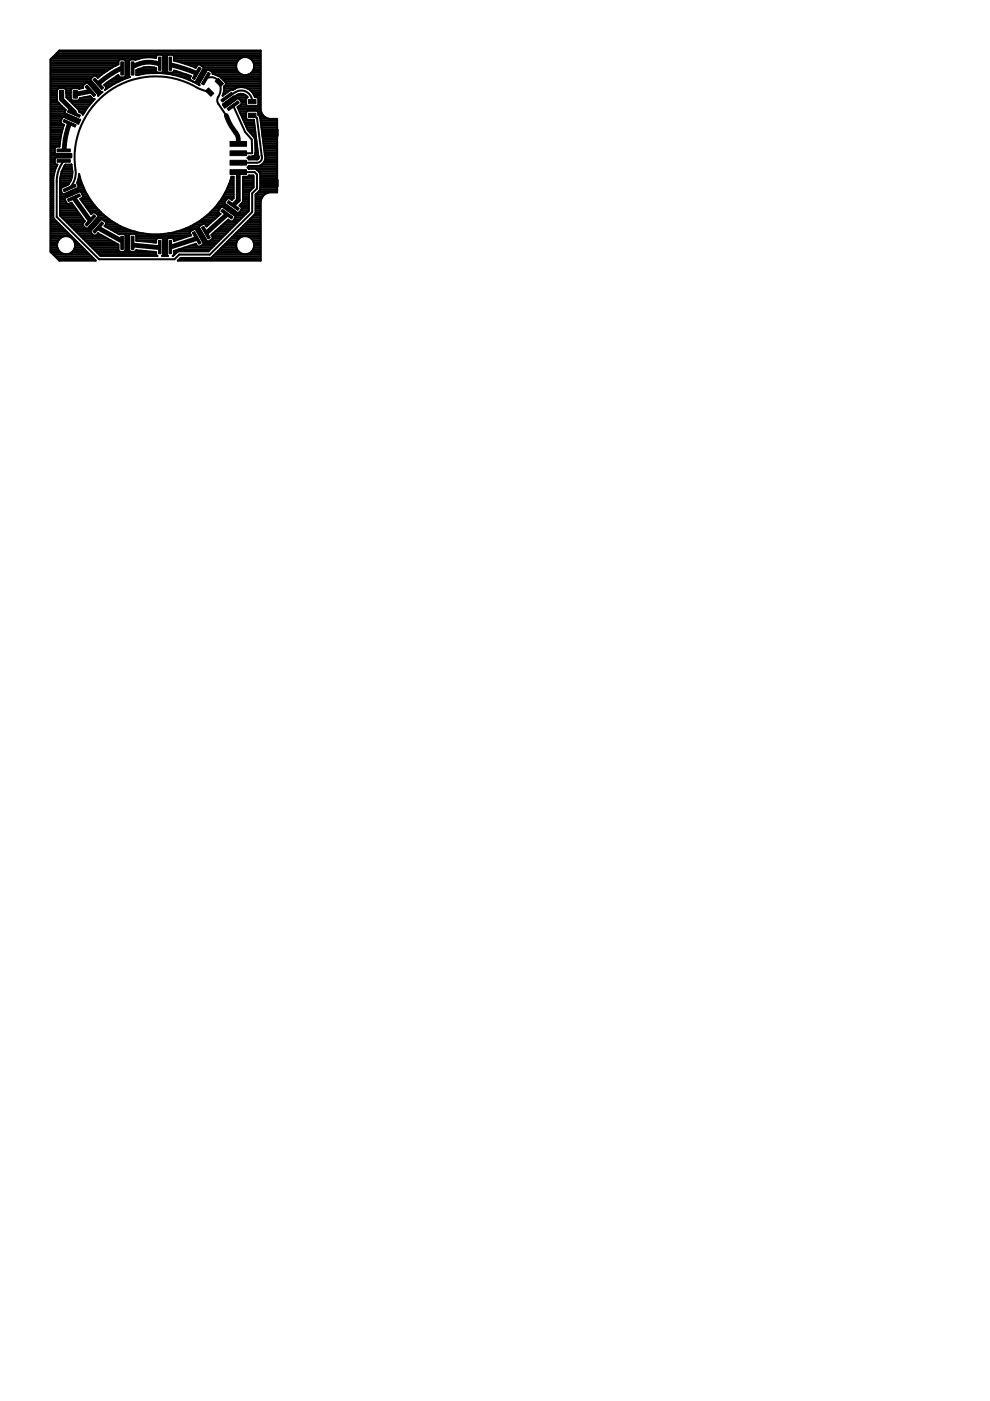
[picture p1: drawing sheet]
<svg xmlns="http://www.w3.org/2000/svg" width="210mm" height="297mm" viewBox="0 0 210 297" stroke-linecap="round" stroke-linejoin="round" font-family="sans-serif">
<g fill="#000" stroke="#000" stroke-width=".21">
<path d="M12.6 19.2h.9v1.6h-.9zM15.5 19.2h.9v1.6h-.9zM18.7 17.8l.8-.7 1.8 2.1-.7 .7zM19.7 16.9l.4-.4 1.9 2.1-.4 .4zM25.6 13.1h.6v2.8h-.6zM26.5 13.1h1v2.8h-1zM27.9 13.1h.5v2.8h-.5zM33.6 12.1h.5v2.8h-.5zM34.5 12.1h1v2.8h-1zM35.8 12.1h.6v2.8h-.6zM42.2 14.2l.5 .3-1.4 2.4-.5-.3zM42.9 14.6l.9 .6-1.4 2.4-.8-.5z"/>
<path d="M44.1 15.3l.5 .3-1.4 2.4-.5-.3zM43.6 19.3l.6-.7 1.1 1.2-.6 .6zM45.6 17.2l.7-.6 1.1 1.1-.6 .7zM12.1 31.6h2.8v.6h-2.8zM12.1 33.8h2.8v.6h-2.8zM12.1 32.5h2.8v1h-2.8zM13.6 25.3l2.6 1.2-.3 .4-2.5-1.1zM13.4 40.2l2.5-1.1 .3 .4-2.6 1.2zM14.1 24.1l2.6 1.1-.4 .9-2.6-1.1zM14.5 23.3l2.6 1.1-.3 .5-2.5-1.2zM18 18.4l.4-.4 1.9 2.1-.4 .4zM46.8 21.2l2.3-1.6 .3 .4-2.2 1.6z"/>
<path d="M47.3 21.9l2.3-1.6 .6 .8-2.3 1.6zM48.2 23l2.2-1.6 .3 .4-2.2 1.7zM48.8 32h3.5v1h-3.5zM48.8 30h3.5v1h-3.5zM48.8 34h3.5v1h-3.5zM48.8 36h3.5v1h-3.5zM52.7 24h1.6v.9h-1.6zM52.7 21.1h1.6v.9h-1.6zM55.6 27.4h3.4v1.5h-3.4zM55.6 38.1h3.4v1.5h-3.4zM13.7 41l2.6-1.1 .4 .9-2.6 1.1zM14.3 42.2l2.5-1.1 .3 .5-2.6 1.1z"/>
<path d="M19.9 45.5l.4 .4-1.9 2.1-.4-.4zM20.6 46.1l.7 .7-1.8 2.1-.8-.7zM21.6 47l.4 .4-1.9 2.1-.4-.4zM25.6 50.1h.6v2.8h-.6zM26.5 50.1h1v2.8h-1zM27.9 50.1h.5v2.8h-.5zM33.6 51h.5v2.8h-.5zM34.5 51h1v2.8h-1zM35.8 51h.6v2.8h-.6zM40.8 49.4l.5-.3 1.4 2.4-.5 .3zM41.6 48.9l.8-.5 1.4 2.4-.9 .6zM42.7 48.2l.5-.2 1.4 2.4-.5 .3z"/>
<path d="M47.2 44.3l2.2 1.7-.3 .4-2.3-1.6zM47.9 43.3l2.3 1.6-.6 .8-2.3-1.6zM48.5 42.5l2.2 1.7-.3 .4-2.2-1.6z"/>
</g>
<g fill="none" stroke="#000" stroke-width=".42">
<path d="M10.7 15.4h11.4M10.7 18.8h1.6M10.7 15.8h10.8M10.7 19.9h1.4M10.7 19.5h1.4M10.7 19.2h1.4M10.7 18.4h6.8M10.7 18.1h7M10.7 17.7h7.4M10.7 17.3h8.7M10.7 16.9h8.5M10.7 16.6h8.6"/>
<path d="M10.7 16.2h9M10.7 15h12M10.7 14.7h12.5M10.7 14.3h13.1M10.7 13.9h13.8M10.7 13.5h14.4M10.7 13.2h14.4M10.7 12.8h14.5M10.9 12.4h18.7M11.3 12.1h21.8M11.6 11.7h21.7M12 11.3h43.3"/>
<path d="M12.4 10.9h42.9M13.8 18.8h1.4M14 19.5h1M14 19.2h1M14.1 19.9h.9M16.7 18.8h.2M18.8 17.7h.9M19.1 18.1h1M19.2 19.3l-.3 .1M19.5 18.4h.9M19.8 18.8h.9M20.1 19.2h1"/>
<path d="M20.5 19.5h1.2M20.5 16.2h.6M20.8 19.9h.4M20.8 19.9l-2.1-2.4h-.4l-.8 .7 .1 .4-.9 .2-1.4-.1-.3 .3v2l.3 .3h1.3l.3-.3M20.8 19.9v.4M21.1 17.5l-.3 .3M22.1 18.1h1.7M22.5 18.8h.1M22.5 18.4h.7M22.5 17.7h1.9M23 17.3h2.2M23.6 16.9h2.4"/>
<path d="M23.9 14.2l-3.2 2.3-.4-.5h-.4l-.7 .7v.4l2.1 2.4h.4l-.9 .8M23.9 14.2l1.2-.6v-.7l.3-.3h1l.2 .3v3.2l-.2 .3h-1l-.3-.5-.2 .1-2.8 2 .4 .4v.4M23.9 14.2h.1M24.2 16.6h2.7M24.2 17.8l-2 1.3 .3-.3M24.2 17.8h.1M24.7 16.2h.4M25.6 14.5h.3M26.5 16.7l-2.3 1.1M26.5 16.7h.1M26.6 12.8h.9M26.6 16.2h.8"/>
<path d="M26.6 15.4h.7M26.6 15.8h.7M26.6 15h.7M26.6 14.7h.7M26.6 14.3h.7M26.6 13.9h.7M26.6 13.5h.7M26.6 13.2h.7M28.4 14l-.3 .5M28.9 15.4h9.5M28.9 15.8h.8M28.9 15h4.2"/>
<path d="M29.3 14.7h3.8M30.1 12.3l-1.4 .4-1.1-.1-.3 .3v3.2l.3 .2-1.1 .4M30.1 12.3h.1M30.5 14.3h2.1M30.5 14.3l1.1-.1 1.5 .2v.7l.3 .3M30.5 14.3l-1.6 .6v1l2.5-.4M31.4 15.5h.1M31.6 12.1l1.5 .2v-.4l.3-.3h1l.2 .3v3.2l-.2 .3M31.6 12.1l-1.5 .2M31.6 12.1h.1M33.6 13.5h.3M34 15.5h-2.6"/>
<path d="M34 15.5h.1M34 15.5l2.5 .3M34.4 11.7h1.2M34.6 12.1h.7M34.6 15h.7M34.6 14.7h.7M34.6 14.3h.7M34.6 13.9h.7M34.6 13.5h.7M34.6 13.2h.7M34.6 12.8h.7M34.6 12.4h.7"/>
<path d="M35.6 15.4l-.3-.3v-3.2l.3-.3h1l.3 .3v1l4.6 1.5 .3-.6 .4-.1 .9 .4 .1 .4-1.6 2.8-.3 .1M36.1 13.5l.4 .3M36.5 15.8h.1M36.5 15.8l2.4 .6M36.6 15.8h3M36.6 15.4l.3-.4 .6 .1 3 1-.3 .5M36.7 11.7h18.6M36.9 12.1h18.4M36.9 15h.3M36.9 12.8h13.6M36.9 12.4h14M38 16.2h2.4"/>
<path d="M38.1 13.2h12.2M38.9 16.4h.1M38.9 16.4l2.1 .9-.7-.3-.1-.4M39.2 16.6h1M39.3 13.5h10.8M40.1 16.9h.2M40.4 13.9h1.3M40.9 17.3h.1M41.3 17.4h.1M41.3 17.4l1 .7M41.4 14.3h.1M41.4 15.4l.3 .2"/>
<path d="M41.6 17.3h.8M41.6 17.7h.6M41.8 16.9h.8M42 16.6h.8M42.2 17.7l.1 .4M42.2 18.1h.1M42.2 16.2h.9M42.5 15.8h.8M42.7 15.4h.8M42.7 13.9h7.4M42.9 15h.8M43.1 14.7h7.1"/>
<path d="M43.1 14.3h7M43.7 16.7a2.08 2.08 0 0 1 2.2 0 2.08 2.08 0 0 1 .9 2.1l-.1 .9-.6 1.1a1.27 1.27 0 0 0 .2 1.2l1.7 2.5M44.4 19.5l-2.4-.8a17.3 17.3 0 0 0-18.8 .6 17.3 17.3 0 0 0-7.1 17.3l-.2 1.2a4.5 4.5 0 0 1-1.1 2.1M44.7 15h5.7M45.1 15.4h5.6M45.1 15.7l-.1-.4-.8-.5-.4 .1-1.6 2.8M45.1 15.7h.1M45.1 15.7h.4M45.5 15.7h.1M45.5 15.7l1 .4 1.4 1.4v.4l-.4 .5v.2M45.7 15.8h5.6M46.5 16.2h8.8"/>
<path d="M46.9 16.6h8.4M47.3 16.9h8M47.3 19.9h.4M47.5 19.6h.1M47.5 19.6l-.3 .7M47.5 19.5h.7M47.5 19.2h1.3M47.5 18.4h7.8M47.5 18.8h2.3M47.5 18.6h.1M47.5 18.6v1M47.7 17.3h7.6"/>
<path d="M47.8 18.1h7.5M47.9 17.7h7.4M49.5 19h-.5l-1.8 1.3M49.5 19h.1M50 18.7l-.5 .3M50 18.7h.1M50.9 18.5l-.9 .2M50.9 18.5h.1M50.9 18.5h.9M50.9 19.9h.4M51.6 12.1l-.7 .3M51.8 18.5h.1"/>
<path d="M51.8 18.5l.9 .4M52.3 12.1a1.94 1.94 0 0 1 1.4 2.8 1.94 1.94 0 0 1-3 .6 1.94 1.94 0 0 1 .2-3.1M52.5 18.8h2.8M52.6 15.8h2.7M52.7 18.9h.1M52.7 18.9l.7 .6M53.1 19.2h2.2M53.1 12.4h2.2M53.3 15.4h2M53.4 19.5h.1M53.4 19.5l.5 .7M53.5 12.8h1.8"/>
<path d="M53.5 19.5h1.8M53.6 15h1.7M53.7 13.2h1.6M53.7 19.9h1.6M53.8 14.7h1.5M53.8 13.5h1.5M53.9 14.3h1.4M53.9 13.9h1.4M10.7 22.2h2.1M10.7 33.8h.9M10.7 24.4h3.8M10.7 34.9h1.5l-.5 1"/>
<path d="M10.7 32.6l4.4 .1v.6h-3.2l-.3 .3v1l.3 .3M10.7 39.8h.6M10.7 39.4h.6M10.7 39h.6M10.7 38.6h.6M10.7 38.3h.6M10.7 37.9h.6M10.7 37.5h.6M10.7 37.1h.7M10.7 36.8h.8M10.7 36.4h.9M10.7 36h1"/>
<path d="M10.7 35.6h1.1M10.7 35.3h1.3M10.7 34.5h.9M10.7 34.1h.9M10.7 33.4h1.2M10.7 33h4.4M10.7 32.3h.9M10.7 31.9h.9M10.7 31.5h.9M10.7 31.2h1.2M10.7 30.8h1.9M10.7 30.4h2"/>
<path d="M10.7 30h2M10.7 29.7h2.1M10.7 29.3h2.1M10.7 28.9h2.2M10.7 28.5h2.3M10.7 28.2h2.4M10.7 27.8h2.5M10.7 27.4h2.6M10.7 27h2.7M10.7 26.6h2.8M10.7 26.3h2.5M10.7 25.9h2.2"/>
<path d="M10.7 25.5h2.2M10.7 25.2h2.4M10.7 24.8h2.8M10.7 24h3.1M10.7 23.7h3.1M10.7 23.3h3.2M10.7 22.9h2.8M10.7 22.5h2.4M10.7 21.8h1.7M10.7 21.4h1.4M10.7 21h1.4M10.7 20.7h1.4"/>
<path d="M10.7 20.3h1.4M11.7 35.9l-.4 1.7v8.5M11.7 35.9v.1M12.7 39.8h.4M12.7 39.4h1.2M12.7 39h1.9M12.7 38.6h2.1M12.7 38.3h2.3M12.8 37.9h2.3M12.8 37.5h2.5M12.9 37.1h2.4M13 36.8h2.3"/>
<path d="M13.1 36.4h2.2M13.3 36h2M13.4 27l-.5 1.8-.3 2.3h-.7l-.3 .3v1l.3 .3M13.4 35.6h1.8M13.5 34.1l-1 1.8-.5 1.9v8.2l9 9h16l1-1h6.5l9-9v-4l1-1v-3l-.5-.5h-3.5M13.6 35.3h1.6M13.6 31.6l-.1 .3M13.7 24.8h1.6M14.1 20.3h.9M14.1 20.7h.9M14.5 21h.5M14.5 25.2h1.7"/>
<path d="M14.8 26.1l-.2 .4M14.8 21.4h4.9M15 38.3l-.6 .9-1.4 .6-.2 .4 .4 .9 .4 .1 2.9-1.3 .2-.4-.3-.7 .3-1.1 .1-.8a16.7 16.7 0 0 0 15.9 12.8 16.7 16.7 0 0 0 16.4-12.2h.4v4.5l-.4 .4-.5-.4-.4 .1-.6 .7 .1 .5 2.6 1.8h.4l.6-.8-.1-.4M15.1 34.9a5.4 5.4 0 0 1-.1 3.4M15.1 34.9h.1M15.2 34.9h-1.4a6 6 0 0 0-1.1 3.6v7.2l8.6 8.6h12.1l-.3-.3v-.6l-4.2-.4-.3 .4h-1l-.3-.3v-3.2M15.2 21.8h4.2M15.3 25.5h1.6M15.6 22.2h3.5M15.8 23.8l-.1 .3M16 22.5h2.8M16.2 25.9h.5"/>
<path d="M16.3 22.9h2.2M16.4 38.6h.9M16.4 39h1M16.5 38.3h.6M16.6 39.8h1.1M16.6 39.4h1M16.6 37.9h.4M16.7 23.3h1.5M16.7 37.5h.2M16.7 37.1h.1M16.8 23.7h1.2M16.9 21h3.1"/>
<path d="M16.9 21v-.2l2.2-.4 .6 .6h.3l-1.5 1.8M17.5 24h.3M17.7 20.7h1.7M18.5 22.8l-.9 1.5-.1-.3-.7-.3-.1-.5-2.6-2.6-.1-1.6-.3-.3h-1.3l-.3 .3v2.3l.1 .3 1.7 1.7-.2 .4 .2 .4 2.9 1.3h.2l-.4 .8-.1-.1-2.9-1.3-.4 .1-.4 .9 .2 .4 .6 .3-.2 .5M18.5 22.8v.1M20.8 20.3h.1M47.2 20.3h.1M47.5 22.5h.4M47.8 21.8h1.2M48.1 20.6l1.9-1.1a2.32 2.32 0 0 1 3.5 2M48.3 39.8h1.2M48.3 21.4h1.2"/>
<path d="M48.4 39.4h1.1M48.5 22.2h-1.3l.5 .6 2.6-2 .4 .1 .6 .8-.1 .4-.8 .6 2.2 4.9 1.4 1.6 .1 .4M48.6 39h.9M48.7 38.6h.8M48.8 21h1.2M48.9 38.3h.6M49 37.9h.5M49.1 37.5h.4M49.4 20.7h3M49.4 22.4l2.6 5.6 1.4 1.6 .1 2.9h-3M50 20.3h2.2M50.4 22.9h4.9"/>
<path d="M50.6 22.5h4.7M50.6 23.3h4.7M50.8 23.7h1.5M50.8 21h1.4M50.9 24h1.3M51.1 21.4h1.1M51.1 22.2h1.1M51.1 24.4h1.1M51.2 21.8h1M51.3 24.8h.9M51.5 25.2h.7M51.5 39.8h2.2"/>
<path d="M51.5 39.4h2.3M51.5 39h2.3M51.5 38.6h2.3M51.5 38.3h2.3M51.5 37.9h2.3M51.5 37.5h2.3M51.6 25.5h2.2M51.8 25.9h2.1M52 26.3h1.9M52.1 26.6h1.9M52.3 27h1.7M52.5 20.6h.1"/>
<path d="M52.5 20.6a1.62 1.62 0 0 0-2.2-.5l-3 2.1M52.5 27.4h1.6M52.6 33.4h2.2M52.6 35.6h6.2M52.7 35.3h6.1M52.7 27.8h1.4M52.8 33.8h1.8M52.8 33.2h.1M52.8 33.8h.1M52.8 35.2h.1M52.8 35.8h.1M52.8 37.2h.1"/>
<path d="M52.8 33.2l-.3 .3 .3 .3M52.8 35.8h1.3l1 .8 .1 3.5M52.8 35.2l-.3 .3 .3 .3M52.8 37.2l1 .1v2.4l-1 1.2M52.8 37.2l-.3 .3h-1v5.1l-.7 1 .4 .3M53 28.2h1.2M53.4 28.5h.8M53.5 24.4l1 .6 1 8a1.1 1.1 0 0 1-1 1.5h-4M53.6 33.2h.1M53.6 33.2h-.8M53.7 28.9h.6M53.9 33.1h.1"/>
<path d="M53.9 33.1l-.3 .1M53.9 20.2h.1M53.9 20.2l.1 .4h.5l.3 .3v1.3l-.3 .3h-2l-.3-.3v-1.3l.3-.3M54 33h.8M54 20.3h1.3M54 29.3h.3M54.1 29.6l.1 3M54.1 32.9h.1M54.1 32.9l-.2 .2M54.1 29.7h.2M54.1 30.4h.3M54.1 30h.3"/>
<path d="M54.1 30.8h.4M54.1 31.5h.5M54.1 31.2h.4M54.2 32.3h.5M54.2 31.9h.4M54.2 32.6l-.1 .3M54.2 32.6h.1M54.2 32.6h.5M54.5 36h4.3M54.5 20.7h.8M54.7 23.7h.7M54.8 33a.51 .51 0 0 1-.3 .8"/>
<path d="M54.8 22.2h.5M54.8 24h.7M54.8 21.8h.5M54.8 21.4h.5M54.8 21h.5M54.9 24.4h.9M54.9 36.4h3.9M55.1 24.7l-.3-.3v-.6l-.3-.3h-2l-.3 .3v1.3l.3 .3h1.3l1 7.6M55.1 24.7h.1M55.1 24.7l.1 .1M55.1 36.8h3.7M55.2 24.8l1.1 9"/>
<path d="M55.2 24.8h.9M55.2 39.8h3.6M55.2 39.4h3.6M55.2 39h3.6M55.2 38.6h3.6M55.2 38.3h3.6M55.2 37.9h3.6M55.2 37.5h3.6M55.2 37.1h3.6M55.2 25.2h1.7M55.2 25.5h3.6M55.3 25.9h3.5"/>
<path d="M55.4 26.3h3.4M55.4 26.6h3.4M55.4 27h3.4M55.5 27.4h3.3M55.5 34.9h.1M55.5 34.9l-.7 .3h-2M55.5 34.9h3.3M55.5 27.8h3.3M55.6 28.2h3.2M55.6 24.3l-.3-.8v-12.8h-42.7l-1.9 1.9v40.8l1.9 1.9h7.7l-9-9.2M55.6 24.3h.1M55.6 24.3l.6 .6"/>
<path d="M55.6 28.5h3.2M55.7 28.9h3.1M55.7 29.3h3.1M55.8 29.7h3M55.8 30h3M55.9 30.4h2.9M55.9 34.5h2.9M55.9 30.8h2.9M55.9 31.2h2.9M56 34.4h.1M56 34.4l-.5 .5M56 31.5h2.8"/>
<path d="M56 31.9h2.8M56.1 32.3h2.7M56.1 34.1h2.7M56.1 32.6h2.7M56.2 24.9l.8 .3h1.8v15.6h-1.8l-.8 .3M56.2 24.9h.1M56.2 33h2.6M56.3 33.8h2.5M56.3 33.8l-.3 .6M56.3 33.4h2.5M10.7 53.2h1.9M10.7 52.9h1.6"/>
<path d="M10.7 52.5h1.5M10.7 52.1h1.4M10.7 51.7h1.4M10.7 51.4h1.5M10.7 51h1.7M10.7 50.6h2M10.7 50.2h2.6M10.7 49.9h4.2M10.7 49.5h3.8M10.7 49.1h3.4M10.7 48.7h3.1M10.7 48.4h2.7"/>
<path d="M10.7 48h2.3M10.7 47.6h2M10.7 47.2h1.6M10.7 46.9h1.2M10.7 46.5h.8M10.7 46.1h.6M10.7 45.7h.6M10.7 45.4h.6M10.7 45h.6M10.7 44.6h.6M10.7 44.2h.6M10.7 43.9h.6"/>
<path d="M10.7 43.5h.6M10.7 43.1h.6M10.7 42.8h.6M10.7 42.4h.6M10.7 42h.6M10.7 41.6h.6M10.7 41.3h.6M10.7 40.9h.6M10.7 40.5h.6M10.7 40.1h.6M10.9 53.6h2.1M11.3 54h7.7"/>
<path d="M11.7 54.4h7.7M12.1 54.7h7.7M12.4 55.1h7.7M12.7 45.4h4.2M12.7 45h3.9M12.7 44.6h3.6M12.7 44.2h3.4M12.7 43.9h3.1M12.7 43.5h2.8M12.7 43.1h1.4M12.7 42.8h1.3M12.7 42.4h1.1"/>
<path d="M12.7 42h1.1M12.7 41.6h1.7M12.7 41.3h2.5M12.7 40.9h.4M12.7 40.5h.3M12.7 40.1h.1M12.8 45.7h4.3M13.1 46.1h4.3M13.5 46.5h4.2M13.9 46.9h4M14.3 47.2h3.4M14.4 40.9h1.7"/>
<path d="M14.6 47.6h2.9M14.8 50.2h.5M14.9 43.1h.4M15 48h2.7M15.1 53.6h3.5M15.2 40.5h2.9M15.3 50.6h.3M15.4 48.4h2.7M15.5 53.2h2.8M15.7 51h.3M15.7 41.9l.1 .3M15.7 52.9h2.2"/>
<path d="M15.8 48.7h3.5M15.8 51.4h.6M15.9 52.5h1.6M15.9 52.1h1.2M15.9 51.7h.9M16.1 40.1h1.8M16.2 49.1h3M16.5 49.5h2.9M16.9 49.9h2.9M17.2 42.4h2M17.3 50.2h4.9M17.3 40.9h1"/>
<path d="M17.4 42h1.5M17.5 42.8h2M17.5 41.3h1M17.6 41.6h1.1M17.6 41.6l-.1 .4-.5 .2 2.3 3.2M17.6 41.6l-.4-.9-.4-.1-2.9 1.3-.2 .3 .4 .9 .4 .2 .7-.3 2.8 3.9-.5 .5v.4l.8 .7h.4l2.1-2.4v-.5l-.7-.6h-.4l-.4 .4M17.6 50.6h5.3M17.7 43.1h2M18 43.5h2M18 51h5.5M18.3 43.9h2M18.4 51.4h5.8"/>
<path d="M18.5 44.2h2.1M18.8 51.7h6.1M18.8 48.4h.9M18.8 44.6h2.2M18.9 46.5l.3 .2M19.1 45h2.3M19.1 48h.9M19.1 52.1h6M19.3 45.4h.1M19.4 47.6h1M19.5 52.5h5.6M19.7 47.2h1"/>
<path d="M19.9 52.9h5.2M20.1 46.9h.9M20.3 53.2h5M20.4 49.9h1.1M20.4 46.5h2.8M20.5 45.4h1.3M20.6 53.6h12.5M20.8 49.5h.1M20.8 46.1h1.9M20.8 45.7h1.4M20.8 48.2l.3 .3M21 54h12.1"/>
<path d="M21.3 46.5h.5l.7 .6v.5l-.3 .3 3.1 1.8 1.1-.1 .2 .3v3.2l-.2 .3h-1l-.3-.3v-1.2l-4.3-2.5-.5 .6h-.4l-.7-.7v-.4zM22.2 46.9h1.5M22.3 48h3.3M22.4 47.6h2.5M22.5 47.2h1.8M23 48.4h3.5M23.6 48.7h3.8M24.3 49.1h4.4M25 49.5h5.4M25.6 51l.3 .5M26.5 53.2h1M26.6 52.9h.7"/>
<path d="M26.6 52.5h.7M26.6 52.1h.7M26.6 51.7h.7M26.6 51.4h.7M26.6 51h.7M26.6 50.6h.7M26.6 50.2h.7M26.6 49.9h.8M27.3 49.9l.3-.3h1l.3 .3M28.1 51.5l.3 .5M28.8 53.2h2.1M28.9 49.9v1.1l4.2 .4v-.6l.3-.3h1l.2 .3v3.2l-.2 .3h1.2l-.3-.3v-3.2l.3-.3h1l.3 .3v.3l3.6-1.2-.3-.5 .1-.4 .9-.4 .4 .1 1.6 2.8-.1 .4-.9 .4-.4-.1-.3-.5-4.6 1.5"/>
<path d="M28.9 51h4.2M28.9 50.6h4.4M28.9 50.2h10.6M28.9 49.9h11.6M32.3 51.4h.8M33.9 52.4l-.4 .1M34.5 50.6h1M34.6 54h.7M34.6 53.6h.7M34.6 53.2h.7M34.6 52.9h.7M34.6 52.5h.7"/>
<path d="M34.6 52.1h.7M34.6 51.7h.7M34.6 51.4h.7M34.6 51h.7M35.6 49.5h4.7M36.5 52.3l-.4 .1M36.7 50.6h1.7M36.9 54h.1M36.9 53.6h.5M36.9 53.2h7.3M36.9 51h.3M37.3 49.1h3"/>
<path d="M37.9 55.1h17.4M38 52.9h6.6M38.2 54.7h17.1M38.6 48.7h2.3M39.1 52.5h5.9M39.5 48.4h2.7M40.2 52.1h1.6M40.4 48h1.9M41 47.6h1.8M41.4 51.7h.2M41.6 48.7h.8M41.7 47.2h2.9"/>
<path d="M41.7 50.4l-.3 .3M41.8 49.1h.9M42.1 49.5h.8M42.3 49.9h.8M42.3 46.9h2.8M42.5 50.2h.8M42.6 52.1h2.8M42.7 50.6h.8M42.8 46.5h2.7M42.9 51h.8M43.1 51.7h2.6M43.1 51.4h3"/>
<path d="M43.3 46.1h2.6M43.6 47.6h.6M43.8 48h.1M43.8 45.7h2.5M44 49.2l-.3 .1M44.2 45.4h2.5M44.6 51h1.9M44.6 45h1.8M44.9 49.9h2.7M45 44.6h1.3M45.1 50.6h1.8M45.1 50.2h2.1"/>
<path d="M45.1 54.4h10.2M45.1 49.5h2.9M45.3 44.2h1.3M45.5 54h9.8M45.6 49.1h2.7M45.7 43.9h1.2M45.8 53.6h5.1M46 48.7h2.7M46 43.5h2M46.2 53.2h4.3M46.2 43.1h1.5M46.4 48.4h2.7"/>
<path d="M46.5 42.8h1.2M46.6 52.9h3.7M46.7 45.4l-2.9 2.6-.3-.5-.4-.1-.8 .5-.1 .4M46.7 45.4l-.3-.3-.1-.4 .6-.8 .4-.1 2.6 1.9M46.8 48h2.7M46.8 42.4h1.2M47 52.5h3.1M47.1 42h2.4M47.2 47.6h2.6M47.3 41.6h2.2M47.3 52.1h2.8M47.3 43.9h1.2"/>
<path d="M47.5 41.3h2M47.6 47.2h2.6M47.7 40.9h1.8M47.7 51.7h2.4M47.9 44.2h1.1M47.9 40.5h1.6M48.1 46.9h.7M48.1 51.4h2.1M48.1 40.1h1.4M48.1 45.4l-.2 .3M48.4 44.6h1.2M48.5 51h1.8"/>
<path d="M48.9 50.6h1.8M48.9 45h1.2M49.1 42.4h.1M49.2 50.2h2M49.4 46.9h1.2M49.4 45.4h2.7M49.6 49.9h5.7M49.7 46.5h1.3M49.7 43.3l-.3 .3M49.9 45.7v.4M49.9 45.7h1.8M49.9 46.1l-.5 .8-.4 .1-.6-.4-3.6 3.2 .3 .5-.1 .4-.8 .5-.4-.1-1.6-2.8"/>
<path d="M49.9 46.1h1.5M50 49.5h5.3M50.4 49.1h4.9M50.7 48.7h4.6M50.8 45h1.7M50.9 43.5h1.9M51 44.6h1.8M51.1 43.3h.1M51.1 48.4h4.2M51.2 43.9h1.6M51.2 44.2h1.6M51.3 43.1h1.5"/>
<path d="M51.5 48h3.8M51.5 42.8h1.3M51.5 42.4h1.3M51.5 42h1.3M51.5 41.6h1.3M51.5 41.3h1.3M51.5 40.9h1.3M51.5 40.5h1.5M51.5 40.1h1.8M51.8 47.6h3.5M52.2 47.2h3.1M52.6 46.9h2.7"/>
<path d="M52.7 50.2h2.6M52.8 40.9v3.8l-8.6 8.6h-6.4l-1.2 1 .3-.3v-.8M53 46.5h2.3M53 53.6h2.3M53.3 50.6h2M53.3 46.1h2M53.4 53.2h1.9M53.6 51h1.7M53.7 52.9h1.6M53.7 45.7h1.6M53.8 51.4h1.5M53.8 52.5h1.5"/>
<path d="M53.9 52.1h1.4M53.9 51.7h1.4M54.1 45.4h1.2M54.2 45h1.1M54.2 44.6h1.1M54.2 44.2h1.1M54.2 43.9h1.1M54.2 43.5h1.1M54.2 43.1h1.1M54.2 42.8h1.1M54.2 42.4h1.2M54.2 42h1.3"/>
<path d="M54.2 41.6h1.5M54.2 41.3h1.9M54.6 40.9h2.2M54.9 40.5h3.9M55.2 40.1l-1 1.2-.1 4.1M55.2 40.1h3.6M55.6 41.7l-.3 .8v12.8h-17.6l.6-.6h6.3l.3-.1 9.2-9.2M55.6 41.7v.1M56.2 41.1l-.6 .6M56.2 41.1h.1"/>
<circle cx="14" cy="52" r="1.94"/>
<circle cx="52" cy="52" r="1.94"/>
</g>
<g fill="none" stroke="#000" stroke-width="1">
<path d="M18.9 19.4l-2.9 .6M25.6 14.5a21.9 21.9 0 0 0-4.5 3M33.6 13.5a6.4 6.4 0 0 0-5.2 .5M36.5 13.8l4.9 1.6M13.1 20v1.1l2.7 2.7M14.6 26.5l-.8 3-.2 2.1M48 24.5l.6 1.5 .9 1.4a3.5 3.5 0 0 1 1 3.1M50.5 36.5v5.9l-.8 .9M15.8 42.2l3.1 4.3M21.1 48.5l4.5 2.5M28.4 52l5.1 .5M41.4 50.7l-4.9 1.6"/>
<path d="M47.9 45.7l-3.9 3.5"/>
</g>
</svg>
